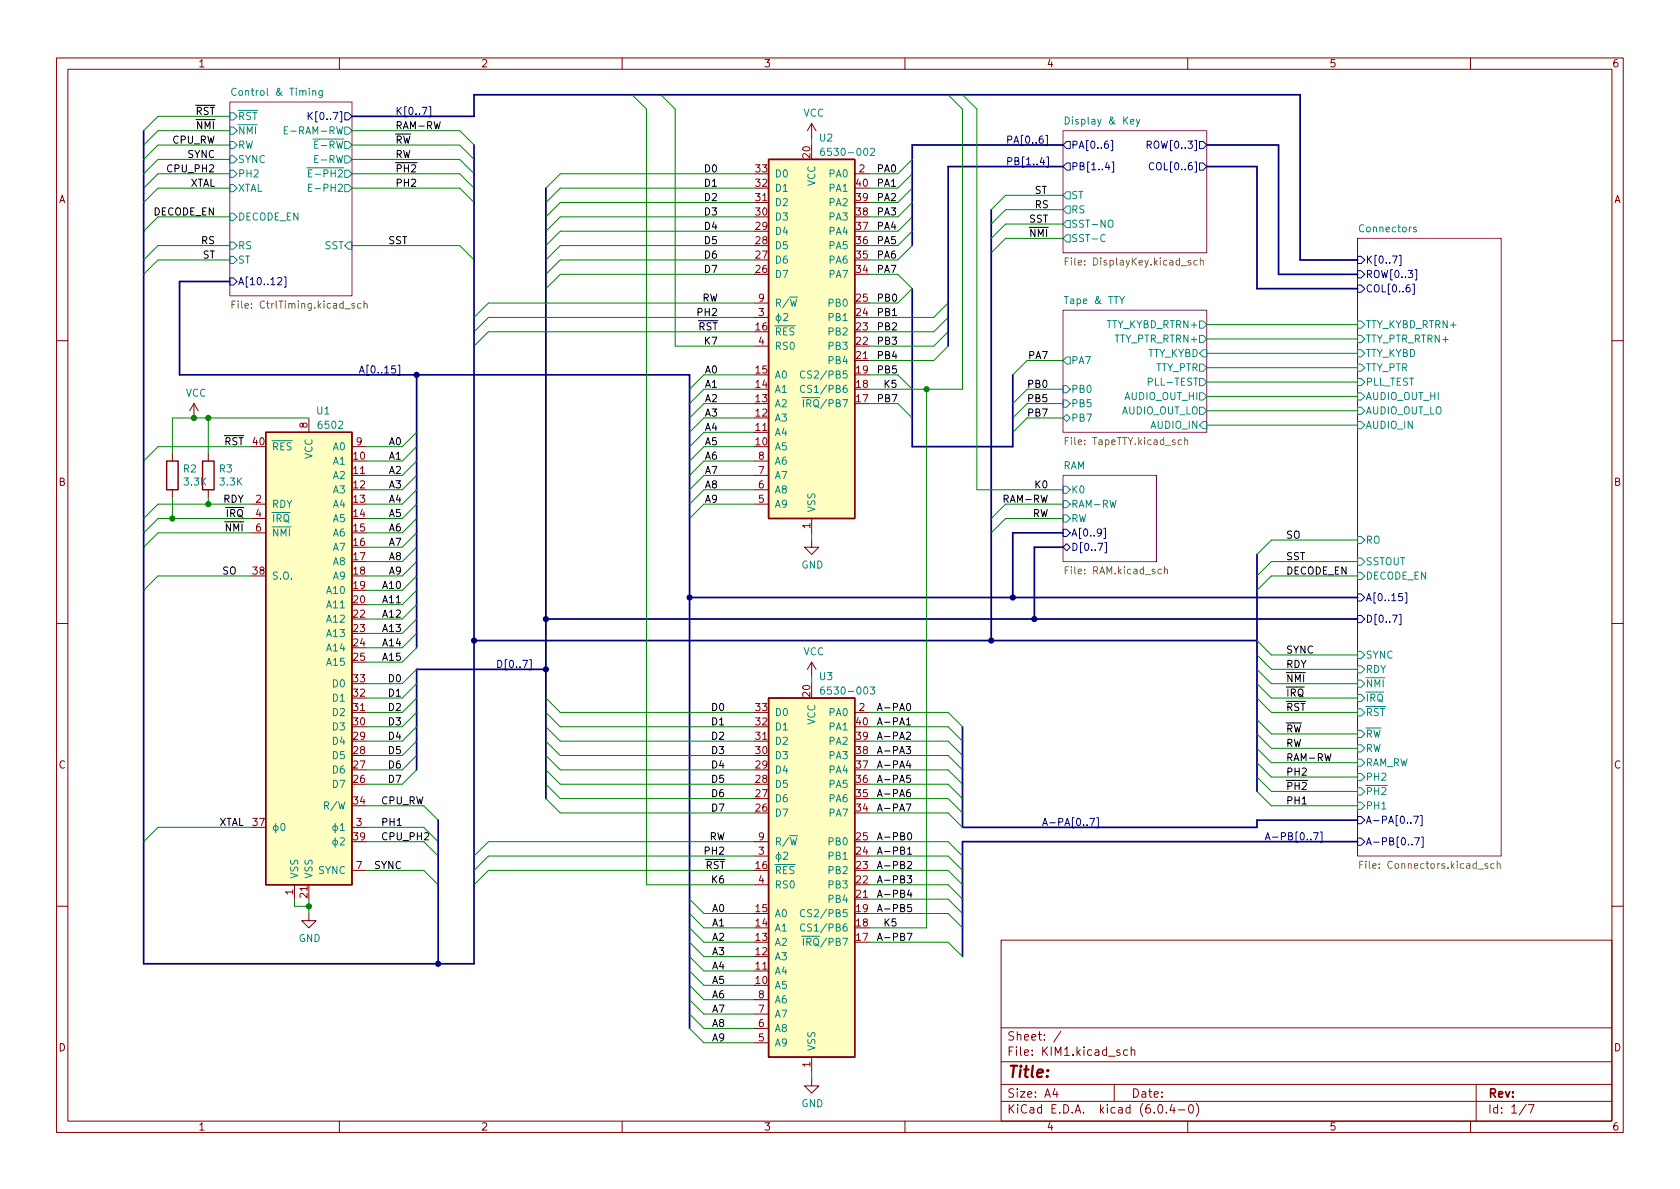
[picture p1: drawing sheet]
<svg xmlns="http://www.w3.org/2000/svg" width="297mm" height="210mm" viewBox="0 0 297 210" stroke-linecap="round" stroke-linejoin="round" font-family="sans-serif">
<defs><g id="words">
<text font-size="2.8" fill="#840000" x="178" y="190.6">Title:</text>
<g font-size="2.1" fill="#840000">
<text x="178" y="184">Sheet: /</text>
<text x="178" y="186.7">File: KIM1.kicad_sch</text>
<text x="178" y="196.9">KiCad E.D.A. kicad (6.0.4-0)</text>
<text x="178" y="194.1">Size: A4</text>
<text x="200" y="194.1">Date:</text>
<text x="263" y="194.1">Rev:</text>
<text x="263" y="196.9">Id: 1/7</text>
</g>
<g font-size="1.8" fill="#840000">
<text x="35" y="11.9">1</text>
<text x="85" y="11.9">2</text>
<text x="135" y="11.9">3</text>
<text x="185" y="11.9">4</text>
<text x="235" y="11.9">5</text>
<text x="285" y="11.9">6</text>
<text x="143.3" y="27.9" transform="rotate(-90 143.3 27.9)">20</text>
<text x="10.3" y="35.9">A</text>
<text x="133.6" y="35.6">31</text>
<text x="133.6" y="33">32</text>
<text x="133.6" y="30.5">33</text>
<text x="151.4" y="35.6">39</text>
<text x="151.4" y="33">40</text>
<text x="151.9" y="30.5">2</text>
<text x="285.3" y="35.9">A</text>
<text x="133.6" y="40.6">29</text>
<text x="133.6" y="38.1">30</text>
<text x="151.4" y="40.6">37</text>
<text x="151.4" y="38.1">38</text>
<text x="133.6" y="45.7">27</text>
<text x="133.6" y="43.2">28</text>
<text x="151.4" y="45.7">35</text>
<text x="151.4" y="43.2">36</text>
<text x="133.6" y="48.3">26</text>
<text x="134.1" y="53.3">9</text>
<text x="151.4" y="53.3">25</text>
<text x="151.4" y="48.3">34</text>
<text x="133.6" y="58.4">16</text>
<text x="134.1" y="55.9">3</text>
<text x="151.4" y="58.4">23</text>
<text x="151.4" y="55.9">24</text>
<text x="134.1" y="61">4</text>
<text x="151.4" y="63.5">21</text>
<text x="151.4" y="61">22</text>
<text x="133.6" y="71.1">13</text>
<text x="133.6" y="68.6">14</text>
<text x="133.6" y="66">15</text>
<text x="151.4" y="71.1">17</text>
<text x="151.4" y="68.6">18</text>
<text x="151.4" y="66">19</text>
<text x="54.4" y="75.7" transform="rotate(-90 54.4 75.7)">8</text>
<text x="133.6" y="76.2">11</text>
<text x="133.6" y="73.7">12</text>
<text x="62.5" y="81.3">10</text>
<text x="62.5" y="83.8">11</text>
<text x="63" y="78.7">9</text>
<text x="133.6" y="78.7">10</text>
<text x="134.1" y="83.8">7</text>
<text x="134.1" y="81.3">8</text>
<text x="10.3" y="85.9">B</text>
<text x="45.2" y="88.9">2</text>
<text x="62.5" y="86.4">12</text>
<text x="62.5" y="88.9">13</text>
<text x="134.1" y="88.9">5</text>
<text x="134.1" y="86.4">6</text>
<text x="285.3" y="85.9">B</text>
<text x="62.5" y="91.4">14</text>
<text x="62.5" y="94">15</text>
<text x="143.3" y="93.5" transform="rotate(-90 143.3 93.5)">1</text>
<text x="44.7" y="101.6">38</text>
<text x="62.5" y="96.5">16</text>
<text x="62.5" y="99.1">17</text>
<text x="62.5" y="101.6">18</text>
<text x="62.5" y="104.1">19</text>
<text x="62.5" y="106.7">20</text>
<text x="62.5" y="109.2">22</text>
<text x="62.5" y="111.8">23</text>
<text x="62.5" y="114.3">24</text>
<text x="62.5" y="116.8">25</text>
<text x="62.5" y="125.7">31</text>
<text x="62.5" y="123.2">32</text>
<text x="62.5" y="120.6">33</text>
<text x="133.6" y="125.7">33</text>
<text x="143.3" y="123.2" transform="rotate(-90 143.3 123.2)">20</text>
<text x="151.9" y="125.7">2</text>
<text x="62.5" y="130.8">29</text>
<text x="62.5" y="128.3">30</text>
<text x="133.6" y="130.8">31</text>
<text x="133.6" y="128.3">32</text>
<text x="151.4" y="130.8">39</text>
<text x="151.4" y="128.3">40</text>
<text x="10.3" y="135.9">C</text>
<text x="62.5" y="135.9">27</text>
<text x="62.5" y="133.3">28</text>
<text x="133.6" y="135.9">29</text>
<text x="133.6" y="133.3">30</text>
<text x="151.4" y="135.9">37</text>
<text x="151.4" y="133.3">38</text>
<text x="285.3" y="135.9">C</text>
<text x="62.5" y="138.4">26</text>
<text x="62.5" y="142.2">34</text>
<text x="133.6" y="143.5">26</text>
<text x="133.6" y="141">27</text>
<text x="133.6" y="138.4">28</text>
<text x="151.4" y="143.5">34</text>
<text x="151.4" y="141">35</text>
<text x="151.4" y="138.4">36</text>
<text x="44.7" y="146">37</text>
<text x="62.5" y="148.6">39</text>
<text x="63" y="146">3</text>
<text x="134.1" y="148.6">9</text>
<text x="151.4" y="148.6">25</text>
<text x="63" y="153.7">7</text>
<text x="133.6" y="153.7">16</text>
<text x="134.1" y="151.1">3</text>
<text x="151.4" y="153.7">23</text>
<text x="151.4" y="151.1">24</text>
<text x="51.8" y="158.2" transform="rotate(-90 51.8 158.2)">1</text>
<text x="54.4" y="158.7" transform="rotate(-90 54.4 158.7)">21</text>
<text x="133.6" y="161.3">15</text>
<text x="134.1" y="156.2">4</text>
<text x="151.4" y="161.3">19</text>
<text x="151.4" y="158.7">21</text>
<text x="151.4" y="156.2">22</text>
<text x="133.6" y="166.4">13</text>
<text x="133.6" y="163.8">14</text>
<text x="151.4" y="166.4">17</text>
<text x="151.4" y="163.8">18</text>
<text x="133.6" y="174">10</text>
<text x="133.6" y="171.4">11</text>
<text x="133.6" y="168.9">12</text>
<text x="134.1" y="179.1">7</text>
<text x="134.1" y="176.5">8</text>
<text x="10.3" y="185.9">D</text>
<text x="134.1" y="184.1">5</text>
<text x="134.1" y="181.6">6</text>
<text x="285.3" y="185.9">D</text>
<text x="143.3" y="188.7" transform="rotate(-90 143.3 188.7)">1</text>
<text x="35" y="199.9">1</text>
<text x="85" y="199.9">2</text>
<text x="135" y="199.9">3</text>
<text x="185" y="199.9">4</text>
<text x="235" y="199.9">5</text>
<text x="285" y="199.9">6</text>
</g>
<g font-size="1.8" fill="#008484">
<text x="41.8" y="16.9">Control &amp; Timing</text>
<text x="42" y="23.7">~{NMI}</text>
<text x="42" y="21.2">~{RST}</text>
<text x="51.5" y="23.7">E-RAM-RW</text>
<text x="142" y="20.6">VCC</text>
<text x="189" y="22">Display &amp; Key</text>
<text x="42" y="26.3">RW</text>
<text x="42" y="28.8">SYNC</text>
<text x="54.8" y="26.3">~{E-RW}</text>
<text x="56.1" y="28.8">E-RW</text>
<text x="144.9" y="25">U2</text>
<text x="146.1" y="27.6">6530-002</text>
<text x="42" y="31.4">PH2</text>
<text x="42" y="33.9">XTAL</text>
<text x="54.3" y="31.4">~{E-PH2}</text>
<text x="55.6" y="33.9">E-PH2</text>
<text x="136.9" y="33.9">D1</text>
<text x="136.9" y="31.4">D0</text>
<text x="144.1" y="32.9" transform="rotate(-90 144.1 32.9)">VCC</text>
<text x="146.7" y="31.4">PA0</text>
<text x="146.7" y="33.9">PA1</text>
<text x="189.3" y="35.2">ST</text>
<text x="42" y="39">DECODE_EN</text>
<text x="136.9" y="41.5">D4</text>
<text x="136.9" y="39">D3</text>
<text x="136.9" y="36.4">D2</text>
<text x="146.7" y="41.5">PA4</text>
<text x="146.7" y="39">PA3</text>
<text x="146.7" y="36.4">PA2</text>
<text x="189.3" y="37.7">RS</text>
<text x="189.3" y="40.3">SST-NO</text>
<text x="240.5" y="41.1">Connectors</text>
<text x="42" y="44.1">RS</text>
<text x="42" y="46.6">ST</text>
<text x="57.4" y="44.1">SST</text>
<text x="136.9" y="46.6">D6</text>
<text x="136.9" y="44.1">D5</text>
<text x="146.7" y="46.6">PA6</text>
<text x="146.7" y="44.1">PA5</text>
<text x="189.3" y="42.8">SST-C</text>
<text x="136.9" y="49.1">D7</text>
<text x="146.7" y="49.1">PA7</text>
<text x="188.6" y="53.8">Tape &amp; TTY</text>
<text x="136.9" y="59.3">~{RES}</text>
<text x="136.9" y="54.2">R/~{W}</text>
<text x="146.7" y="59.3">PB2</text>
<text x="146.7" y="56.8">PB1</text>
<text x="146.7" y="54.2">PB0</text>
<text x="195.7" y="58">TTY_KYBD_RTRN+</text>
<text x="241.4" y="58">TTY_KYBD_RTRN+</text>
<text x="136.9" y="61.8">RS0</text>
<text x="146.7" y="64.4">PB4</text>
<text x="146.7" y="61.8">PB3</text>
<text x="189.3" y="64.4">PA7</text>
<text x="197.2" y="60.6">TTY_PTR_RTRN+</text>
<text x="202.7" y="63.1">TTY_KYBD</text>
<text x="204.1" y="65.7">TTY_PTR</text>
<text x="241.4" y="60.6">TTY_PTR_RTRN+</text>
<text x="241.4" y="63.1">TTY_KYBD</text>
<text x="241.4" y="65.7">TTY_PTR</text>
<text x="32.8" y="70.1">VCC</text>
<text x="136.9" y="69.5">A1</text>
<text x="136.9" y="66.9">A0</text>
<text x="142.7" y="69.5">CS1/PB6</text>
<text x="142.7" y="66.9">CS2/PB5</text>
<text x="189.3" y="69.5">PB0</text>
<text x="198.8" y="70.7">AUDIO_OUT_HI</text>
<text x="203.5" y="68.2">PLL-TEST</text>
<text x="241.4" y="68.2">PLL_TEST</text>
<text x="241.4" y="70.7">AUDIO_OUT_HI</text>
<text x="56" y="73.3">U1</text>
<text x="56.5" y="75.8">6502</text>
<text x="136.9" y="77.1">A4</text>
<text x="136.9" y="74.5">A3</text>
<text x="136.9" y="72">A2</text>
<text x="141.7" y="72">~{IRQ}/PB7</text>
<text x="189.3" y="72">PB5</text>
<text x="189.3" y="74.5">PB7</text>
<text x="198.1" y="73.3">AUDIO_OUT_LO</text>
<text x="203.5" y="75.8">AUDIO_IN</text>
<text x="241.4" y="75.8">AUDIO_IN</text>
<text x="241.4" y="73.3">AUDIO_OUT_LO</text>
<text x="32.4" y="83.5">R2</text>
<text x="38.8" y="83.5">R3</text>
<text x="48" y="79.6">~{RES}</text>
<text x="55.2" y="81.2" transform="rotate(-90 55.2 81.2)">VCC</text>
<text x="59" y="82.2">A1</text>
<text x="59" y="79.6">A0</text>
<text x="136.9" y="79.6">A5</text>
<text x="136.9" y="82.2">A6</text>
<text x="187.9" y="83">RAM</text>
<text x="32.6" y="85.8">3.3K</text>
<text x="39" y="85.8">3.3K</text>
<text x="48" y="89.8">RDY</text>
<text x="59" y="84.7">A2</text>
<text x="59" y="87.2">A3</text>
<text x="59" y="89.8">A4</text>
<text x="136.9" y="89.8">A9</text>
<text x="136.9" y="87.2">A8</text>
<text x="136.9" y="84.7">A7</text>
<text x="189.3" y="87.2">K0</text>
<text x="189.3" y="89.8">RAM-RW</text>
<text x="48" y="92.3">~{IRQ}</text>
<text x="59" y="92.3">A5</text>
<text x="59" y="94.9">A6</text>
<text x="144.1" y="90.7" transform="rotate(-90 144.1 90.7)">VSS</text>
<text x="189.3" y="92.3">RW</text>
<text x="59" y="97.4">A7</text>
<text x="59" y="99.9">A8</text>
<text x="141.7" y="100.5">GND</text>
<text x="241.4" y="96.1">RO</text>
<text x="241.4" y="99.9">SSTOUT</text>
<text x="48" y="102.5">S.O.</text>
<text x="58" y="105">A10</text>
<text x="58" y="107.6">A11</text>
<text x="59" y="102.5">A9</text>
<text x="241.4" y="102.5">DECODE_EN</text>
<text x="58" y="110.1">A12</text>
<text x="58" y="112.6">A13</text>
<text x="58" y="115.2">A14</text>
<text x="58" y="117.7">A15</text>
<text x="142" y="115.9">VCC</text>
<text x="241.4" y="116.5">SYNC</text>
<text x="241.4" y="119">RDY</text>
<text x="59" y="124.1">D1</text>
<text x="59" y="121.5">D0</text>
<text x="144.9" y="120.3">U3</text>
<text x="146.1" y="122.8">6530-003</text>
<text x="241.4" y="124.1">~{IRQ}</text>
<text x="241.4" y="121.5">~{NMI}</text>
<text x="59" y="131.7">D4</text>
<text x="59" y="129.2">D3</text>
<text x="59" y="126.6">D2</text>
<text x="136.9" y="131.7">D2</text>
<text x="136.9" y="129.2">D1</text>
<text x="136.9" y="126.6">D0</text>
<text x="144.1" y="128.2" transform="rotate(-90 144.1 128.2)">VCC</text>
<text x="146.7" y="126.6">PA0</text>
<text x="146.7" y="131.7">PA2</text>
<text x="146.7" y="129.2">PA1</text>
<text x="241.4" y="126.6">~{RST}</text>
<text x="241.4" y="130.4">~{RW}</text>
<text x="59" y="136.8">D6</text>
<text x="59" y="134.2">D5</text>
<text x="136.9" y="136.8">D4</text>
<text x="136.9" y="134.2">D3</text>
<text x="146.7" y="136.8">PA4</text>
<text x="146.7" y="134.2">PA3</text>
<text x="241.4" y="135.5">RAM_RW</text>
<text x="241.4" y="133">RW</text>
<text x="57.8" y="143.1">R/W</text>
<text x="59" y="139.3">D7</text>
<text x="136.9" y="141.9">D6</text>
<text x="136.9" y="139.3">D5</text>
<text x="146.7" y="141.9">PA6</text>
<text x="146.7" y="139.3">PA5</text>
<text x="241.4" y="143.1">PH1</text>
<text x="241.4" y="138">PH2</text>
<text x="241.4" y="140.6">~{PH2}</text>
<text x="136.9" y="144.4">D7</text>
<text x="136.9" y="149.5">R/~{W}</text>
<text x="146.7" y="149.5">PB0</text>
<text x="146.7" y="144.4">PA7</text>
<text x="52.7" y="155.4" transform="rotate(-90 52.7 155.4)">VSS</text>
<text x="55.2" y="155.4" transform="rotate(-90 55.2 155.4)">VSS</text>
<text x="56.3" y="154.6">SYNC</text>
<text x="136.9" y="154.6">~{RES}</text>
<text x="146.7" y="154.6">PB2</text>
<text x="146.7" y="152">PB1</text>
<text x="136.9" y="157.1">RS0</text>
<text x="146.7" y="159.6">PB4</text>
<text x="146.7" y="157.1">PB3</text>
<text x="52.8" y="166.6">GND</text>
<text x="136.9" y="167.3">A2</text>
<text x="136.9" y="164.7">A1</text>
<text x="136.9" y="162.2">A0</text>
<text x="141.7" y="167.3">~{IRQ}/PB7</text>
<text x="142.7" y="164.7">CS1/PB6</text>
<text x="142.7" y="162.2">CS2/PB5</text>
<text x="136.9" y="172.3">A4</text>
<text x="136.9" y="169.8">A3</text>
<text x="136.9" y="174.9">A5</text>
<text x="136.9" y="180">A7</text>
<text x="136.9" y="177.4">A6</text>
<text x="136.9" y="185">A9</text>
<text x="136.9" y="182.5">A8</text>
<text x="144.1" y="185.9" transform="rotate(-90 144.1 185.9)">VSS</text>
<text x="141.7" y="195.8">GND</text>
</g>
<g font-size="1.8">
<text x="33.2" y="20.3">~{RST}</text>
<text x="33.5" y="22.8">~{NMI}</text>
<text x="69.8" y="22.8">RAM-RW</text>
<text x="30.4" y="25.4">CPU_RW</text>
<text x="33.2" y="27.9">SYNC</text>
<text x="69.8" y="25.4">~{RW}</text>
<text x="69.8" y="27.9">RW</text>
<text x="29.9" y="30.5">CPU_PH2</text>
<text x="33.5" y="33">XTAL</text>
<text x="69.8" y="33">PH2</text>
<text x="69.8" y="30.5">~{PH2}</text>
<text x="124.7" y="33">D1</text>
<text x="124.7" y="35.5">D2</text>
<text x="124.7" y="30.5">D0</text>
<text x="154.9" y="30.5">PA0</text>
<text x="154.9" y="33">PA1</text>
<text x="154.9" y="35.5">PA2</text>
<text x="182.9" y="34.3">ST</text>
<text x="27.1" y="38.1">DECODE_EN</text>
<text x="124.7" y="40.6">D4</text>
<text x="124.7" y="38.1">D3</text>
<text x="154.9" y="38.1">PA3</text>
<text x="154.9" y="40.6">PA4</text>
<text x="180.8" y="41.9">~{NMI}</text>
<text x="182" y="39.4">SST</text>
<text x="182.9" y="36.8">RS</text>
<text x="35.6" y="43.2">RS</text>
<text x="35.8" y="45.7">ST</text>
<text x="68.6" y="43.2">SST</text>
<text x="124.7" y="43.2">D5</text>
<text x="124.7" y="45.7">D6</text>
<text x="154.9" y="43.2">PA5</text>
<text x="154.9" y="45.7">PA6</text>
<text x="124.1" y="53.3">RW</text>
<text x="124.7" y="48.2">D7</text>
<text x="154.9" y="48.2">PA7</text>
<text x="154.9" y="53.3">PB0</text>
<text x="122.1" y="58.4">~{RST}</text>
<text x="123.6" y="55.9">PH2</text>
<text x="154.9" y="55.9">PB1</text>
<text x="154.9" y="58.4">PB2</text>
<text x="124.7" y="60.9">K7</text>
<text x="154.9" y="63.5">PB4</text>
<text x="154.9" y="60.9">PB3</text>
<text x="182" y="63.5">PA7</text>
<text x="124.7" y="71.1">A2</text>
<text x="124.7" y="68.6">A1</text>
<text x="124.7" y="66">A0</text>
<text x="154.9" y="71.1">PB7</text>
<text x="154.9" y="66">PB5</text>
<text x="156.5" y="68.6">K5</text>
<text x="182" y="68.6">PB0</text>
<text x="182" y="71.1">PB5</text>
<text x="124.7" y="73.6">A3</text>
<text x="124.7" y="76.2">A4</text>
<text x="182" y="73.6">PB7</text>
<text x="38.3" y="78.7">~{RST} 40</text>
<text x="68.9" y="81.3">A1</text>
<text x="68.9" y="78.7">A0</text>
<text x="68.9" y="83.8">A2</text>
<text x="124.7" y="83.8">A7</text>
<text x="124.7" y="81.3">A6</text>
<text x="124.7" y="78.7">A5</text>
<text x="39.4" y="88.9">RDY</text>
<text x="68.9" y="86.3">A3</text>
<text x="68.9" y="88.9">A4</text>
<text x="124.7" y="86.3">A8</text>
<text x="124.7" y="88.9">A9</text>
<text x="177.9" y="88.9">RAM-RW</text>
<text x="183.2" y="86.3">K0</text>
<text x="38.6" y="94">~{NMI} 6</text>
<text x="38.7" y="91.4">~{IRQ} 4</text>
<text x="68.9" y="91.4">A5</text>
<text x="68.9" y="94">A6</text>
<text x="182.5" y="91.4">RW</text>
<text x="227.3" y="95.2">SO</text>
<text x="39.4" y="101.6">SO</text>
<text x="68.9" y="96.5">A7</text>
<text x="68.9" y="99">A8</text>
<text x="68.9" y="101.6">A9</text>
<text x="227.3" y="99">SST</text>
<text x="227.3" y="101.6">DECODE_EN</text>
<text x="67.9" y="106.7">A11</text>
<text x="67.9" y="104.1">A10</text>
<text x="67.9" y="111.7">A13</text>
<text x="67.9" y="109.2">A12</text>
<text x="67.9" y="116.8">A15</text>
<text x="67.9" y="114.3">A14</text>
<text x="227.3" y="118.1">RDY</text>
<text x="227.3" y="115.6">SYNC</text>
<text x="68.9" y="120.6">D0</text>
<text x="68.9" y="123.2">D1</text>
<text x="68.9" y="125.7">D2</text>
<text x="126" y="125.7">D0</text>
<text x="154.9" y="125.7">A-PA0</text>
<text x="227.3" y="123.2">~{IRQ}</text>
<text x="227.3" y="120.6">~{NMI}</text>
<text x="227.3" y="125.7">~{RST}</text>
<text x="68.9" y="128.3">D3</text>
<text x="68.9" y="130.8">D4</text>
<text x="126" y="128.3">D1</text>
<text x="126" y="130.8">D2</text>
<text x="154.9" y="128.3">A-PA1</text>
<text x="154.9" y="130.8">A-PA2</text>
<text x="227.3" y="129.5">~{RW}</text>
<text x="68.9" y="133.3">D5</text>
<text x="68.9" y="135.9">D6</text>
<text x="126" y="135.9">D4</text>
<text x="126" y="133.3">D3</text>
<text x="154.9" y="135.9">A-PA4</text>
<text x="154.9" y="133.3">A-PA3</text>
<text x="227.3" y="137.1">PH2</text>
<text x="227.3" y="134.6">RAM-RW</text>
<text x="227.3" y="132.1">RW</text>
<text x="67.3" y="142.2">CPU_RW</text>
<text x="68.9" y="138.4">D7</text>
<text x="126" y="138.4">D5</text>
<text x="126" y="143.5">D7</text>
<text x="126" y="141">D6</text>
<text x="154.9" y="138.4">A-PA5</text>
<text x="154.9" y="143.5">A-PA7</text>
<text x="154.9" y="141">A-PA6</text>
<text x="227.3" y="139.7">~{PH2}</text>
<text x="227.3" y="142.2">PH1</text>
<text x="38.6" y="146">XTAL</text>
<text x="67.3" y="146">PH1</text>
<text x="67.3" y="148.6">CPU_PH2</text>
<text x="125.3" y="148.6">RW</text>
<text x="154.9" y="148.6">A-PB0</text>
<text x="66.2" y="153.7">SYNC</text>
<text x="123.4" y="153.7">~{RST}</text>
<text x="124.8" y="151.1">PH2</text>
<text x="154.9" y="153.7">A-PB2</text>
<text x="154.9" y="151.1">A-PB1</text>
<text x="126" y="161.3">A0</text>
<text x="126" y="156.2">K6</text>
<text x="154.9" y="161.3">A-PB5</text>
<text x="154.9" y="158.7">A-PB4</text>
<text x="154.9" y="156.2">A-PB3</text>
<text x="126" y="163.8">A1</text>
<text x="126" y="166.4">A2</text>
<text x="154.9" y="166.4">A-PB7</text>
<text x="156.5" y="163.8">K5</text>
<text x="126" y="174">A5</text>
<text x="126" y="168.9">A3</text>
<text x="126" y="171.4">A4</text>
<text x="126" y="176.5">A6</text>
<text x="126" y="179.1">A7</text>
<text x="126" y="181.6">A8</text>
<text x="126" y="184.1">A9</text>
</g>
<g font-size="1.8" fill="#000084">
<text x="55.5" y="21.2">K[0..7]</text>
<text x="69.8" y="20.3">K[0..7]</text>
<text x="177.8" y="29.2">PB[1..4]</text>
<text x="177.8" y="25.4">PA[0..6]</text>
<text x="189.3" y="26.3">PA[0..6]</text>
<text x="203.5" y="26.3">ROW[0..3]</text>
<text x="189.3" y="30.1">PB[1..4]</text>
<text x="204.1" y="30.1">COL[0..6]</text>
<text x="241.4" y="46.6">K[0..7]</text>
<text x="42" y="50.4">A[10..12]</text>
<text x="241.4" y="51.7">COL[0..6]</text>
<text x="241.4" y="49.1">ROW[0..3]</text>
<text x="64.7" y="66">A[0..15]</text>
<text x="189.3" y="94.9">A[0..9]</text>
<text x="189.3" y="97.4">D[0..7]</text>
<text x="241.4" y="106.3">A[0..15]</text>
<text x="241.4" y="110.1">D[0..7]</text>
<text x="87.6" y="118.1">D[0..7]</text>
<text x="184.1" y="146">A-PA[0..7]</text>
<text x="223.5" y="148.6">A-PB[0..7]</text>
<text x="241.4" y="145.7">A-PA[0..7]</text>
<text x="241.4" y="149.5">A-PB[0..7]</text>
</g>
<g font-size="1.8" fill="#848400">
<text x="189.2" y="46.9">File: DisplayKey.kicad_sch</text>
<text x="42" y="54.6">File: CtrlTiming.kicad_sch</text>
<text x="188.8" y="78.7">File: TapeTTY.kicad_sch</text>
<text x="188.8" y="101.6">File: RAM.kicad_sch</text>
<text x="241.3" y="153.6">File: Connectors.kicad_sch</text>
</g>
</g></defs>
<g fill="none" stroke="#840000" stroke-width=".18">
<path d="M10 10.2h277v190.1h-277zM12 12.2h273v186.1h-273zM60 10.2v2M110 10.2v2M160 10.2v2M210 10.2v2M260 10.2v2M133.3 35.8h2.6M143.5 21.8l-.8 1.3M143.5 21.8v2.6M143.5 21.8l.8 1.3M151.1 30.7h2.6"/>
<path d="M133.3 56.1h2.6M133.3 53.6h2.6M10 60.2h2M34.3 71.4l-.8 1.2M34.3 71.4v2.5M34.3 71.4l.8 1.2M54.6 73.9v2.5M62.2 79h2.6M133.3 76.4h2.6M133.3 61.2h2.6M151.1 63.7h2.6M285 60.2h2"/>
<path d="M30.5 80.3v1.2M30.5 86.6v1.3M36.8 80.3v1.2M36.8 86.6v1.3M44.4 89.1h2.6M44.4 91.7h2.6M44.4 94.2h2.6M62.2 84.1h2.6M133.3 89.1h2.6M133.3 86.6h2.6M133.3 84.1h2.6M133.3 81.5h2.6"/>
<path d="M143.5 95.5v1.3h1.3l-1.3 1.2-1.3-1.2h1.3M143.5 91.7v2.5M10 110.2h2M143.5 117.1v2.5M143.5 117.1l-.8 1.3M143.5 117.1l.8 1.3M285 110.2h2M62.2 126h2.6M133.3 131.1h2.6M151.1 126h2.6M52.1 156.5v2.5M54.6 156.5v2.5"/>
<path d="M62.2 146.3h2.6M62.2 153.9h2.6M133.3 151.4h2.6M133.3 156.5h2.6M133.3 148.8h2.6M151.1 159h2.6M10 160.2h2M54.6 161.5v1.3h1.3l-1.3 1.3-1.3-1.3h1.3M133.3 171.7h2.6M133.3 179.3h2.6M133.3 176.8h2.6M177 166.3h108v32h-108z"/>
<path d="M285 160.2h2M60 198.3v2M110 198.3v2M133.3 184.4h2.6M133.3 181.9h2.6M143.5 190.7v1.3h1.3l-1.3 1.3-1.3-1.3h1.3M143.5 186.9v2.6M160 198.3v2M177 194.8h108M177 191.8h108M177 187.8h108M177 181.8h108"/>
<path d="M186.5 192.5l-.4 1h1M186.9 193v1M187.6 182.4l-1.3 1.9M197 191.8v3M198 185.7l-.4-.1-.2 .2 .1 .3 .5 .1v.4h-.6M199.4 185.7l-.5-.1-.3 .3v.4l.2 .3h.6M200 185.8l.2-.2 .4 .1v.9M200 185.1v1.5M204.9 195.4l.2-.1a.81 .81 0 0 1 .6 .7 .81 .81 0 0 1-.3 .8h-.2a.81 .81 0 0 1-.6-.6 .81 .81 0 0 1 .3-.8zM206.2 196.7v.1M207.2 195.3l-.3 1h.9M207.6 195.8v1"/>
<path d="M208.4 196.3h1.1M210 198.3v2M210.4 195.4l.1-.1a.81 .81 0 0 1 .6 .7 .81 .81 0 0 1-.3 .8h-.2a.81 .81 0 0 1-.5-.6 .81 .81 0 0 1 .3-.8zM211.5 195.1a1.72 1.72 0 0 1 0 2.3M260 198.3v2M261 191.8v6.5M269.9 195.3l-1.3 1.9M270.2 195.3h1l-.6 1.5"/>
</g>
<g fill="#fff" stroke="#fff" stroke-width=".18">
<path d="M40.6 18h21.6v34.3h-21.6z"/>
<path d="M240 42.2h25.4v109.2h-25.4z"/>
<path d="M188 23.1h25.4v21.6h-25.4z"/>
<path d="M188 54.9h25.4v21.5h-25.4z"/>
<path d="M188 84.1h16.5v15.2h-16.5z"/>
</g>
<path d="M40.6 18h21.6v34.3h-21.6zM188 23.1h25.4v21.6h-25.4zM188 54.9h25.4v21.5h-25.4zM240 42.2h25.4v109.2h-25.4zM188 84.1h16.5v15.2h-16.5z" fill="none" stroke="#840084" stroke-width=".18"/>
<g fill="none" stroke="#008484" stroke-width=".18">
<path d="M40.6 19.9h.7l.6 .7-.6 .6h-.7zM41.7 15.7a.6 .6 0 0 0-.8 .4 .6 .6 0 0 0 .6 .8l.2-.2M55.3 16.1l.2-.1 .3 .1v.8M57 16v1.1l-.3 .2-.3-.1M57 16.1l-.4-.1-.2 .3 .1 .5h.5M40.6 25h.7l.6 .6-.6 .7h-.7zM40.6 30.1h.7l.6 .6-.6 .7h-.7zM40.6 27.6h.7l.6 .6-.6 .6h-.7zM40.6 22.5h.7l.6 .6-.6 .6h-.7zM40.6 32.6h.7l.6 .7-.6 .6h-.7zM40.6 37.7h.7l.6 .6-.6 .7h-.7zM50.3 23h.4"/>
<path d="M50.9 22.4h-.6v1.3h.6M54.6 33.2h.4M55.2 32.6h-.6v1.2h.6M55.6 28.1h.5M56.2 27.5h-.6v1.3h.6M61 27.6h.6l.6 .6-.6 .6h-.6zM61 22.5h.6l.6 .6-.6 .6h-.6zM61 32.6h.6l.6 .7-.6 .6h-.6zM145.7 26.2l-.4 .1a.85 .85 0 0 0 0 1.2l.4-.1 .1-.5-.2-.2-.4 .1-.1 .1M153.9 26.3l.5-.1 .2 .4-.7 .9h.7M188.3 20.7a.64 .64 0 0 1 .8 .6 .64 .64 0 0 1-.8 .6zM188.6 33.9h.6v1.3h-.6l-.6-.7z"/>
<path d="M188.6 36.4h.6v1.3h-.6l-.6-.6zM188.6 39h.6v1.3h-.6l-.6-.7zM196.1 39l.1-.1a.43 .43 0 0 1 .6 .4v.5a.42 .42 0 0 1-.4 .4 .42 .42 0 0 1-.5-.4v-.5zM200.9 21.1l.3 .8M201.5 21.1l-.4 1.2-.2 .1M40.6 42.8h.7l.6 .6-.6 .7h-.7zM40.6 45.3h.7l.6 .7-.6 .6h-.7zM61.6 42.8h.6v1.3h-.6l-.6-.7zM137.6 55.4v1.7M138.6 55.6l.4-.2 .3 .4-.8 .9h.8M188.6 41.5h.6v1.3h-.6l-.6-.6zM195.4 41.6a.6 .6 0 0 0-.8 .4 .6 .6 0 0 0 .6 .7l.2-.1"/>
<path d="M198 52.4l.4 .7 .4-.7M212.1 56.8h.6l.7 .6-.7 .6h-.6zM212.1 59.3h.6l.7 .6-.7 .7h-.6zM240 56.8h.7l.6 .6-.6 .6h-.7zM240 59.3h.7l.6 .6-.6 .7h-.7zM250.4 40.2h-.3l-.2 .1 .1 .2 .4 .1v.3h-.5M142.3 68.3a.6 .6 0 0 0-.8 .4 .6 .6 0 0 0 .6 .7l.2-.1M142.3 65.7a.6 .6 0 0 0-.8 .4 .6 .6 0 0 0 .6 .8l.2-.2M188 70.7h.6l.6 .7-.6 .6h-.6zM188 68.2h.6l.6 .6-.6 .7h-.6zM188 73.9l.6-.6 .6 .6-.6 .6zM188.6 63.1h.6v1.3h-.6l-.6-.7z"/>
<path d="M203 67.5h.6l.1-.2v-.3l-.7-.1v1.2M212.1 64.4h.6l.7 .6-.7 .7h-.6zM212.1 69.5h.6l.7 .6-.7 .6h-.6zM212.1 72h.6l.7 .6-.7 .7h-.6zM212.1 66.9h.6l.7 .7-.7 .6h-.6zM212.7 61.8h.7v1.3h-.7l-.6-.6zM212.7 74.5h.7v1.3h-.7l-.6-.6zM240 66.9h.7l.6 .7-.6 .6h-.7zM240 74.5h.7l.6 .7-.6 .6h-.7zM240 72h.7l.6 .6-.6 .7h-.7zM240 69.5h.7l.6 .6-.6 .6h-.7zM240 61.8h.7l.6 .7-.6 .6h-.7z"/>
<path d="M240 64.4h.7l.6 .6-.6 .7h-.7zM49.1 93.5v1.3l-.7-1.3v1.3M49.7 94.8v-1.3l.4 .9 .5-.9v1.3M51.2 93.5v1.3M188 86h.6l.6 .6-.6 .6h-.6zM188 88.5h.6l.6 .6-.6 .7h-.6zM188 91.1h.6l.6 .6-.6 .6h-.6zM240 94.9h.7l.6 .6-.6 .6h-.7zM240 98.7h.7l.6 .6-.6 .6h-.7zM240 115.2h.7l.6 .6-.6 .7h-.7zM240 117.7h.7l.6 .7-.6 .6h-.7zM240 101.2h.7l.6 .6-.6 .7h-.7z"/>
<path d="M145.7 121.5h-.4a.85 .85 0 0 0 0 1.2l.4-.1 .1-.4-.2-.2h-.4l-.1 .2M153.9 121.5h.7l-.4 .5 .4 .1v.5l-.2 .1-.5-.1M240 122.8h.7l.6 .6-.6 .7h-.7zM240 120.3h.7l.6 .6-.6 .6h-.7zM240 125.3h.7l.6 .7-.6 .6h-.7zM240 134.2h.7l.6 .7-.6 .6h-.7zM240 136.8h.7l.6 .6-.6 .6h-.7zM240 129.2h.7l.6 .6-.6 .6h-.7zM240 131.7h.7l.6 .6-.6 .7h-.7zM240 139.3h.7l.6 .6-.6 .7h-.7zM48.7 145.6v1.7M49.8 145.7l.2-.1a.68 .68 0 0 1 .4 .6 .68 .68 0 0 1-.4 .7l-.2-.1-.1-.4z"/>
<path d="M59.3 145.6v1.7M59.3 148.1v1.7M60.2 146l.3-.4v1.3M60.2 148.3l.5-.2 .2 .4-.8 .9h.8M60.2 146.9h.7M137.6 150.7v1.7M138.6 150.8l.4-.1 .3 .3-.8 1h.8M240 141.9h.7l.6 .6-.6 .6h-.7zM142.3 163.5a.6 .6 0 0 0-.8 .4 .6 .6 0 0 0 .6 .8l.2-.2M142.3 161a.6 .6 0 0 0-.8 .4 .6 .6 0 0 0 .6 .7l.2-.1"/>
<circle cx="137.6" cy="56.3" r=".44"/>
<circle cx="48.7" cy="146.4" r=".44"/>
<circle cx="59.3" cy="149" r=".44"/>
<circle cx="59.3" cy="146.4" r=".44"/>
<circle cx="137.6" cy="151.5" r=".44"/>
</g>
<g fill="none" stroke="#000084" stroke-width=".18">
<path d="M54.5 19.9v1.2M55.2 19.9l-.7 .7M61 19.9h.6l.6 .7-.6 .6h-.6zM74.6 19h.9l-.6 1.2M75.9 18.9h.3v1.8h-.3M54.7 20.4l.5 .7M184.2 27.8l-.3 .9h.8M184.9 23.9h.3v1.9h-.3M185.1 27.7h.3v1.9h-.3M188.6 25h.6v1.3h-.6l-.6-.7zM188.6 28.8h.6v1.3h-.6l-.6-.6zM195.8 28.7l-.3 .9h.7"/>
<path d="M196.4 24.8h.3v1.8h-.3M196.6 28.6h.3v1.9h-.3M202.8 25.6h.6l.2-.2-.1-.3-.7-.1v1.2M204 28.9a.6 .6 0 0 0-.8 .4 .6 .6 0 0 0 .5 .7l.3-.1M212.1 25h.6l.7 .6-.7 .7h-.6zM212.1 28.8h.6l.7 .7-.7 .6h-.6zM40.6 49.1h.7l.6 .7-.6 .6h-.7zM49.1 49.2l.5-.1 .2 .3-.8 1h.8M50.3 49h.3v1.8h-.3M240 45.3h.7l.6 .7-.6 .6h-.7zM240 50.4h.7l.6 .6-.6 .7h-.7zM240 47.9h.7l.6 .6-.6 .6h-.7z"/>
<path d="M246.2 45.3h.8l-.5 1.2M247.4 45.2h.3v1.8h-.3M249.8 50.2h.3v1.8h-.3M250.2 47.7h.3v1.8h-.3M63.5 66l.5-1.3 .4 1.3M63.7 65.6h.6M188 93.6h.6l.6 .6-.6 .7h-.6zM188 96.8l.6-.7 .6 .7-.6 .6zM195.2 93.4h.3v1.8h-.3M195.3 96h.3v1.8h-.3M93.6 116.6h.3v1.9h-.3M240 108.8h.7l.6 .7-.6 .6h-.7z"/>
<path d="M240 105h.7l.6 .7-.6 .6h-.7zM247.4 108.7h.3v1.8h-.3M247.9 105h-.6v.6l.2-.2 .4 .1 .1 .2-.1 .4-.1 .1-.5-.1M248.4 104.8h.3v1.9h-.3M192.7 144.7h.8l-.5 1.3M193.9 144.6h.3v1.8h-.3M232.2 147.2h.9l-.6 1.3M233.5 147.1h.3v1.8h-.3M240 144.4h.7l.6 .6-.6 .7h-.7zM240 148.2h.7l.6 .6-.6 .7h-.7zM249.9 144.3h.9l-.6 1.3M250.1 148.1h.9l-.6 1.3"/>
<path d="M251.2 144.2h.3v1.8h-.3M251.3 148h.3v1.8h-.3"/>
</g>
<g fill="none" stroke="#848400" stroke-width=".18">
<path d="M41 53.8h.4M41.6 53.2h-.6v1.3M62.7 53.7h-.3l-.2 .1v.2l.5 .1v.3h-.5M63.8 53.7h-.3l-.3 .2 .1 .5h.5M64.4 53.8l.1-.1h.3l.1 .8M64.4 53.2v1.3M188.3 46.2h.5M188.9 45.6h-.6v1.3M211.7 46.1l-.4-.1-.2 .3 .1 .5h.5M212.2 46.2l.2-.2 .3 .1 .1 .8M212.2 45.6v1.3M188.3 78h.5"/>
<path d="M188.9 77.4h-.6v1.2M209.4 77.9l.2-.1h.3l.1 .8M209.4 77.4v1.2M205.9 100.8l.2-.2 .3 .1v.8M205.9 100.2v1.3M240.4 152.9h.4M241 152.3h-.6v1.3M263 152.8l-.3-.1-.2 .2 .1 .2 .4 .1v.3h-.5M264.2 152.8l-.4-.1-.2 .3 .1 .5h.5M264.7 152.8l.2-.1 .3 .1 .1 .8M264.7 152.3v1.3"/>
</g>
<g fill="#ffffc2" stroke="#ffffc2" stroke-width=".18">
<path d="M135.9 28.2h15.2v63.5h-15.2z"/>
<path d="M135.9 123.4h15.2v63.5h-15.2z"/>
<path d="M47 76.4h15.2v80.1h-15.2z"/>
</g>
<path d="M135.9 28.2h15.2v63.5h-15.2zM47 76.4h15.2v80.1h-15.2zM29.5 81.5h2v5.1h-2zM35.8 81.5h2v5.1h-2zM135.9 123.4h15.2v63.5h-15.2z" fill="none" stroke="#840000" stroke-width=".25"/>
<g fill="none" stroke="#000" stroke-width=".18">
<path d="M160.2 132h.8l-.4 .5 .3 .1v.6l-.1 .1-.6-.1M160.3 127.3l.3-.4v1.3M160.3 129.6l.5-.1 .2 .3-.8 .9h.8M160.3 128.2h.7M160.4 124.5l.2-.1a.68 .68 0 0 1 .4 .6 .68 .68 0 0 1-.4 .7l-.2-.2-.1-.3zM160.6 134.5l-.3 .9h.8M160.9 139.6l-.4 .1a.85 .85 0 0 0 0 1.2l.4-.1 .1-.4-.2-.3h-.3l-.2 .3M160.9 135v.8M160.9 137.1h-.6v.6l.2-.1h.4l.1 .2-.1 .4-.1 .2-.5-.2M160.2 142.2h.9l-.6 1.2M160.4 154.9h.8l-.4 .5 .3 .1v.5l-.2 .1-.5-.1M160.5 152.4l.4-.1 .3 .4-.8 .9h.8"/>
<path d="M160.5 150.2l.3-.4v1.3M160.5 151.1h.7M160.6 147.4l.2-.2a.68 .68 0 0 1 .4 .7 .68 .68 0 0 1-.4 .6l-.2-.1-.1-.4zM160.8 157.3l-.3 1h.7M161.1 157.8v.9M161.1 159.9h-.6v.7l.1-.2 .5 .1 .1 .2-.1 .4-.2 .1-.4-.1M160.4 165h.8l-.5 1.3"/>
</g>
<g fill="none" stroke="#000084" stroke-width=".3">
<path d="M25.4 23.1v147.3h58.4v-144.8M62.2 20.6h21.6v-3.8h146.1v29.2h10.1M96.5 33.3v107.9M175.3 37.1v76.2M188 29.5h-20.4v31.7M188 25.6h-26.7v17.8M213.4 29.5h8.8v21.5h17.8M213.4 25.6h12.7v22.9h13.9M40.6 49.8h-8.9v16.5h90.2v115.6M161.3 51v28h17.8v-12.7M73.7 66.3v48.2M188 94.2h-8.9v11.5"/>
<path d="M188 96.8h-5.1v12.7M222.2 98v41.9M83.8 113.3h138.4M96.5 118.4h-22.8v17.7M96.5 109.5h143.5M121.9 105.7h118.1M170.2 128.5v17.8h52v-1.3h17.8M77.5 145v25.4M240 148.8h-69.8v20.4"/>
</g>
<g fill="none" stroke="#008400" stroke-width=".18">
<path d="M111.8 16.8l2.5 2.5v137.2h19M116.8 16.8l2.6 2.5v41.9h13.9M167.6 16.8l2.6 2.5v49.5h-16.5M170.2 16.8l2.5 2.5v67.3h15.3M40.6 38.3h-12.7l-2.5 2.6M40.6 33.3h-12.7l-2.5 2.5M40.6 30.7h-12.7l-2.5 2.6M40.6 20.6h-12.7l-2.5 2.5M40.6 23.1h-12.7l-2.5 2.5M40.6 28.2h-12.7l-2.5 2.5M40.6 25.6h-12.7l-2.5 2.6M62.2 33.3h19.1l2.5 2.5"/>
<path d="M62.2 30.7h19.1l2.5 2.6M62.2 23.1h19.1l2.5 2.5M62.2 28.2h19.1l2.5 2.5M62.2 25.6h19.1l2.5 2.6M133.3 38.3h-34.2l-2.6 2.6M133.3 33.3h-34.2l-2.6 2.5M133.3 35.8h-34.2l-2.6 2.5M133.3 30.7h-34.2l-2.6 2.6M143.5 24.4v1.2M161.3 38.3l-2.6 2.6h-5M161.3 35.8l-2.6 2.5h-5M161.3 30.7l-2.6 2.6h-5"/>
<path d="M161.3 33.3l-2.6 2.5h-5M161.3 28.2l-2.6 2.5h-5M188 34.5h-10.2l-2.5 2.6M188 39.6h-10.2l-2.5 2.6M188 37.1h-10.2l-2.5 2.5M40.6 43.4h-12.7l-2.5 2.6M40.6 46h-12.7l-2.5 2.5M62.2 43.4h19.1l2.5 2.6M133.3 40.9h-34.2l-2.6 2.5M133.3 43.4h-34.2l-2.6 2.6M133.3 46h-34.2l-2.6 2.5M133.3 53.6h-46.9l-2.6 2.5"/>
<path d="M133.3 56.1h-46.9l-2.6 2.6M133.3 58.7h-46.9l-2.6 2.5M133.3 48.5h-34.2l-2.6 2.5M153.7 48.5h5l2.6 2.5-2.6 2.6h-5M161.3 40.9l-2.6 2.5h-5M161.3 43.4l-2.6 2.6h-5M167.6 58.7l-2.5 2.5h-11.4M167.6 53.6l-2.5 2.5h-11.4M167.6 56.1l-2.5 2.6h-11.4M188 42.2h-10.2l-2.5 2.5M213.4 59.9h26.6M213.4 57.4h26.6"/>
<path d="M36.8 73.9v6.4M44.4 79h-16.5l-2.5 2.5M54.6 73.9h-24.1v6.4M73.7 76.4l-2.6 2.6h-6.3M73.7 79l-2.6 2.5h-6.3M133.3 71.4h-8.8l-2.6 2.5M133.3 68.8h-8.8l-2.6 2.6M133.3 79h-8.8l-2.6 2.5M133.3 66.3h-8.8l-2.6 2.5M133.3 73.9h-8.8l-2.6 2.5M133.3 76.4h-8.8l-2.6 2.6M153.7 71.4h5l2.6 2.5"/>
<path d="M153.7 66.3h5l2.6 2.5M163.8 68.8v95.3h-10.1M167.6 61.2l-2.5 2.5h-11.4M188 71.4h-6.4l-2.5 2.5M188 68.8h-6.4l-2.5 2.6M188 63.7h-6.4l-2.5 2.6M188 73.9h-6.4l-2.5 2.5M213.4 62.5h26.6M213.4 70.1h26.6M213.4 67.6h26.6M213.4 65h26.6M213.4 72.6h26.6"/>
<path d="M213.4 75.2h26.6M30.5 87.9v3.8M36.8 87.9v1.2M44.4 91.7h-16.5l-2.5 2.5M44.4 94.2h-16.5l-2.5 2.6M44.4 89.1h-16.5l-2.5 2.6M73.7 96.8l-2.6 2.5h-6.3M73.7 89.1l-2.6 2.6h-6.3M73.7 91.7l-2.6 2.5h-6.3M73.7 81.5l-2.6 2.6h-6.3M73.7 99.3l-2.6 2.5h-6.3M73.7 84.1l-2.6 2.5h-6.3"/>
<path d="M73.7 86.6l-2.6 2.5h-6.3M73.7 94.2l-2.6 2.6h-6.3M133.3 84.1h-8.8l-2.6 2.5M133.3 81.5h-8.8l-2.6 2.6M133.3 86.6h-8.8l-2.6 2.5M133.3 89.1h-8.8l-2.6 2.6M143.5 94.2v1.3M188 91.7h-10.2l-2.5 2.5M188 89.1h-10.2l-2.5 2.6M240 99.3h-15.2l-2.6 2.5M240 95.5h-15.2l-2.6 2.5M44.4 101.8h-16.5l-2.5 2.6"/>
<path d="M73.7 118.4l-2.6 2.5h-6.3M73.7 109.5l-2.6 2.5h-6.3M73.7 101.8l-2.6 2.6h-6.3M73.7 112l-2.6 2.5h-6.3M73.7 114.5l-2.6 2.6h-6.3M73.7 104.4l-2.6 2.5h-6.3M73.7 106.9l-2.6 2.6h-6.3M143.5 119.6v1.3M222.2 118.4l2.6 2.5h15.2M222.2 113.3l2.6 2.5h15.2M222.2 115.8l2.6 2.6h15.2M240 101.8h-15.2l-2.6 2.6"/>
<path d="M73.7 131.1l-2.6 2.5h-6.3M73.7 123.4l-2.6 2.6h-6.3M73.7 133.6l-2.6 2.5h-6.3M73.7 128.5l-2.6 2.6h-6.3M73.7 120.9l-2.6 2.5h-6.3M73.7 126l-2.6 2.5h-6.3M73.7 136.1l-2.6 2.6h-6.3M96.5 131.1l2.6 2.5h34.2M96.5 123.4l2.6 2.6h34.2M96.5 133.6l2.6 2.5h34.2M96.5 128.5l2.6 2.6h34.2M96.5 126l2.6 2.5h34.2"/>
<path d="M96.5 136.1l2.6 2.6h34.2M96.5 138.7l2.6 2.5h34.2M153.7 133.6h13.9l2.6 2.5M153.7 126h13.9l2.6 2.5M153.7 136.1h13.9l2.6 2.6M153.7 131.1h13.9l2.6 2.5M153.7 128.5h13.9l2.6 2.6M153.7 138.7h13.9l2.6 2.5M222.2 123.4l2.6 2.6h15.2M222.2 120.9l2.6 2.5h15.2M222.2 127.2l2.6 2.6h15.2M222.2 129.8l2.6 2.5h15.2"/>
<path d="M222.2 132.3l2.6 2.6h15.2M222.2 134.9l2.6 2.5h15.2M222.2 139.9l2.6 2.6h15.2M222.2 137.4l2.6 2.5h15.2M44.4 146.3h-16.5l-2.5 2.5M52.1 159v1.3h2.5M54.6 159v2.5M64.8 153.9h10.1l2.6 2.6M64.8 148.8h10.1l2.6 2.6M64.8 146.3h10.1l2.6 2.5M64.8 142.5h10.1l2.6 2.5M96.5 141.2l2.6 2.6h34.2"/>
<path d="M121.9 159l2.6 2.5h8.8M133.3 151.4h-46.9l-2.6 2.5M133.3 153.9h-46.9l-2.6 2.6M133.3 148.8h-46.9l-2.6 2.6M153.7 151.4h13.9l2.6 2.5M153.7 153.9h13.9l2.6 2.6M153.7 143.8h13.9l2.6 2.5M153.7 148.8h13.9l2.6 2.6M153.7 159h13.9l2.6 2.5M153.7 141.2h13.9l2.6 2.6M153.7 156.5h13.9l2.6 2.5M121.9 166.6l2.6 2.6h8.8"/>
<path d="M121.9 164.1l2.6 2.5h8.8M121.9 169.2l2.6 2.5h8.8M121.9 171.7l2.6 2.5h8.8M121.9 161.5l2.6 2.6h8.8M121.9 179.3l2.6 2.6h8.8M121.9 174.2l2.6 2.6h8.8M121.9 176.8l2.6 2.5h8.8M153.7 161.5h13.9l2.6 2.6M153.7 166.6h13.9l2.6 2.6M121.9 181.9l2.6 2.5h8.8M143.5 189.5v1.2"/>
</g>
<g fill="#008400" stroke="#008400" stroke-width=".18">
<circle cx="54.6" cy="160.3" r=".46"/>
<circle cx="163.8" cy="68.8" r=".46"/>
<circle cx="36.8" cy="73.9" r=".46"/>
<circle cx="34.3" cy="73.9" r=".46"/>
<circle cx="30.5" cy="91.7" r=".46"/>
<circle cx="36.8" cy="89.1" r=".46"/>
</g>
<g fill="#000084" stroke="#000084" stroke-width=".18">
<circle cx="96.5" cy="109.5" r=".46"/>
<circle cx="96.5" cy="118.4" r=".46"/>
<circle cx="77.5" cy="170.4" r=".46"/>
<circle cx="179.1" cy="105.7" r=".46"/>
<circle cx="121.9" cy="105.7" r=".46"/>
<circle cx="175.3" cy="113.3" r=".46"/>
<circle cx="182.9" cy="109.5" r=".46"/>
<circle cx="73.7" cy="66.3" r=".46"/>
<circle cx="83.8" cy="113.3" r=".46"/>
</g>
<use href="#words"/>
</svg>
